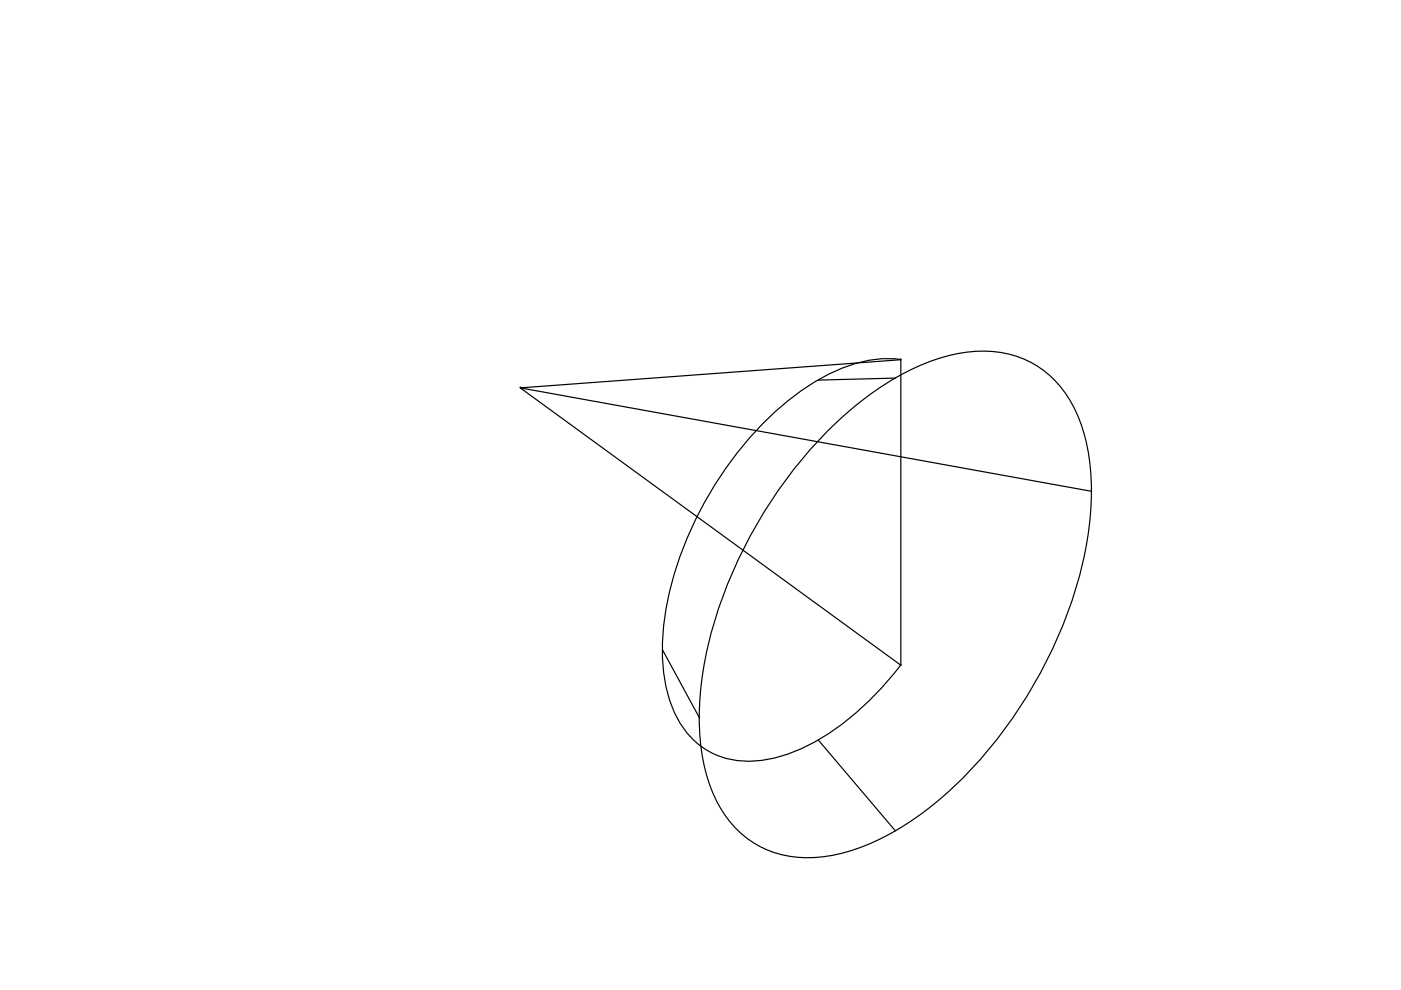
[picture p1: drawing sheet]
<svg xmlns="http://www.w3.org/2000/svg" width="297mm" height="210mm" viewBox="0 0 297 210" stroke-linecap="round" stroke-linejoin="round" font-family="sans-serif">
<!-- layer: 0 -->
<path d="M191 76.2a26.9 26.9 0 0 0-16.8 3.9 65.4 65.4 0 0 0-23 23.3 69.9 69.9 0 0 0-10.8 33.2 30 30 0 0 0 4.4 17.6 16.7 16.7 0 0 0 16.9 7 39.8 39.8 0 0 0 19.7-10 68.8 68.8 0 0 0 9.6-10.2M191 76.3l-80.7 5.9 80.7 58.8M191 76.3h.1M191 76.3v64.7M110.3 82.2h.1M110.3 82.2l121.1 22M176.2 90.7a60.8 60.8 0 0 1 22-14.4 26 26 0 0 1 19.1-.1 22.3 22.3 0 0 1 11.8 13.5 49.9 49.9 0 0 1 1.5 24.6 96.5 96.5 0 0 1-32.4 56 49.9 49.9 0 0 1-22 11.1 22 22 0 0 1-19.3-4.9 28.7 28.7 0 0 1-8.3-18 71 71 0 0 1 5.3-33.8 99.5 99.5 0 0 1 22.3-34zM189.9 80.2l-16.4 .4M231.4 104.2h.1M140.5 137.8l7.8 14.4M173.5 156.9l16.4 19.3M191 141h.1" fill="none" stroke="#000" stroke-width=".25"/>
</svg>
